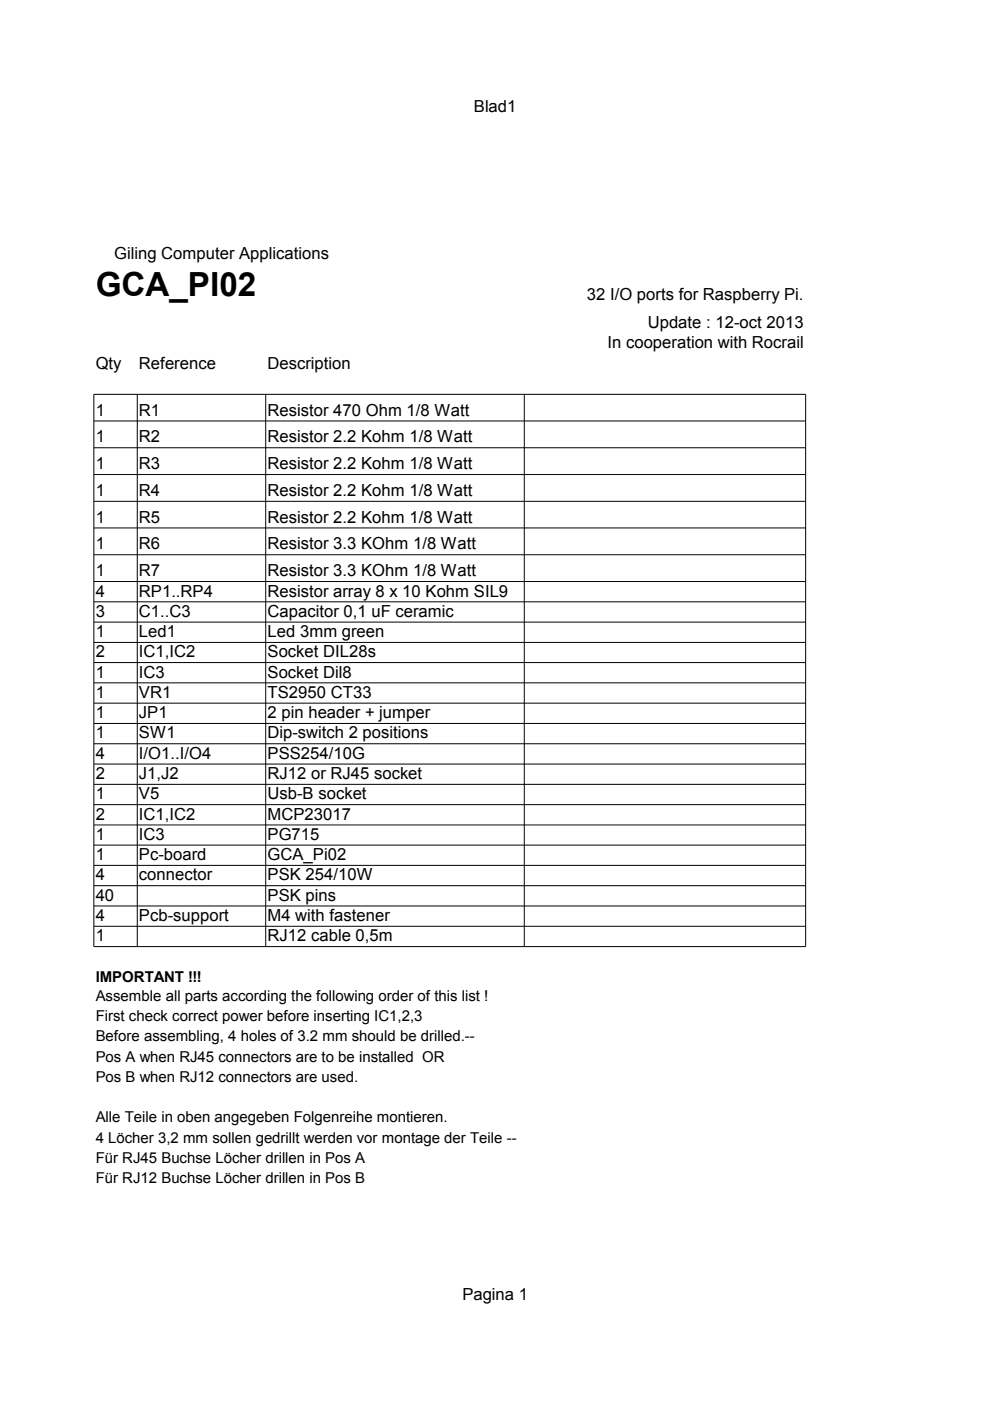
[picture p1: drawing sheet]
<svg xmlns="http://www.w3.org/2000/svg" width="210mm" height="297mm" viewBox="0 0 210 297" stroke-linecap="round" stroke-linejoin="round" font-family="sans-serif">
<defs><g id="words">
<text font-size="7.1" x="20.3" y="62.8">GCA_PI02</text>
<g font-size="3.5">
<text x="100.5" y="23.7">Blad1</text>
<text x="24.2" y="54.8">Giling Computer Applications</text>
<text x="124.4" y="63.5">32 I/O ports for Raspberry Pi.</text>
<text x="137.3" y="69.6">Update : 12-oct 2013</text>
<text x="128.8" y="73.9">In cooperation with Rocrail</text>
<text x="20.3" y="78.2">Qty</text>
<text x="29.5" y="78.2">Reference</text>
<text x="56.7" y="78.2">Description</text>
<text x="20.3" y="88.2">1</text>
<text x="29.5" y="88.2">R1</text>
<text x="56.7" y="88.2">Resistor 470 Ohm 1/8 Watt</text>
<text x="20.3" y="93.8">1</text>
<text x="29.5" y="93.8">R2</text>
<text x="56.7" y="93.8">Resistor 2.2 Kohm 1/8 Watt</text>
<text x="20.3" y="99.5">1</text>
<text x="29.5" y="99.5">R3</text>
<text x="56.7" y="99.5">Resistor 2.2 Kohm 1/8 Watt</text>
<text x="20.3" y="105.2">1</text>
<text x="29.5" y="105.2">R4</text>
<text x="56.7" y="105.2">Resistor 2.2 Kohm 1/8 Watt</text>
<text x="20.3" y="110.8">1</text>
<text x="29.5" y="110.8">R5</text>
<text x="56.7" y="110.8">Resistor 2.2 Kohm 1/8 Watt</text>
<text x="20.3" y="116.5">1</text>
<text x="29.5" y="116.5">R6</text>
<text x="56.7" y="116.5">Resistor 3.3 KOhm 1/8 Watt</text>
<text x="20.3" y="122.2">1</text>
<text x="29.5" y="122.2">R7</text>
<text x="56.7" y="122.2">Resistor 3.3 KOhm 1/8 Watt</text>
<text x="20.3" y="126.5">4</text>
<text x="20.3" y="130.8">3</text>
<text x="29.5" y="126.5">RP1..RP4</text>
<text x="29.5" y="130.8">C1..C3</text>
<text x="56.7" y="126.5">Resistor array 8 x 10 Kohm SIL9</text>
<text x="56.7" y="130.8">Capacitor 0,1 uF ceramic</text>
<text x="20.3" y="135.1">1</text>
<text x="29.5" y="135.1">Led1</text>
<text x="56.7" y="135.1">Led 3mm green</text>
<text x="20.3" y="139.4">2</text>
<text x="20.3" y="143.7">1</text>
<text x="29.5" y="139.4">IC1,IC2</text>
<text x="29.5" y="143.7">IC3</text>
<text x="56.7" y="139.4">Socket DIL28s</text>
<text x="56.7" y="143.7">Socket Dil8</text>
<text x="20.3" y="148">1</text>
<text x="29.5" y="148">VR1</text>
<text x="56.7" y="148">TS2950 CT33</text>
<text x="20.3" y="152.3">1</text>
<text x="29.5" y="152.3">JP1</text>
<text x="56.7" y="152.3">2 pin header + jumper</text>
<text x="20.3" y="156.6">1</text>
<text x="20.3" y="160.9">4</text>
<text x="29.5" y="156.6">SW1</text>
<text x="29.5" y="160.9">I/O1..I/O4</text>
<text x="56.7" y="156.6">Dip-switch 2 positions</text>
<text x="56.7" y="160.9">PSS254/10G</text>
<text x="20.3" y="165.2">2</text>
<text x="29.5" y="165.2">J1,J2</text>
<text x="56.7" y="165.2">RJ12 or RJ45 socket</text>
<text x="20.3" y="169.5">1</text>
<text x="20.3" y="173.8">2</text>
<text x="29.5" y="169.5">V5</text>
<text x="29.5" y="173.8">IC1,IC2</text>
<text x="56.7" y="169.5">Usb-B socket</text>
<text x="56.7" y="173.8">MCP23017</text>
<text x="20.3" y="178.1">1</text>
<text x="29.5" y="178.1">IC3</text>
<text x="56.7" y="178.1">PG715</text>
<text x="20.3" y="182.4">1</text>
<text x="29.5" y="182.4">Pc-board</text>
<text x="56.7" y="182.4">GCA_Pi02</text>
<text x="20.3" y="186.7">4</text>
<text x="20.3" y="191">40</text>
<text x="29.5" y="186.7">connector</text>
<text x="56.7" y="186.7">PSK 254/10W</text>
<text x="56.7" y="191">PSK pins</text>
<text x="20.3" y="195.3">4</text>
<text x="29.5" y="195.3">Pcb-support</text>
<text x="56.7" y="195.3">M4 with fastener</text>
<text x="20.3" y="199.6">1</text>
<text x="56.7" y="199.6">RJ12 cable 0,5m</text>
<text x="98" y="275.7">Pagina 1</text>
</g>
<g font-size="3.2">
<text x="20.3" y="208.2">IMPORTANT !!!</text>
<text x="20.3" y="212.2">Assemble all parts according the following order of this list !</text>
<text x="20.3" y="216.5">First check correct power before inserting IC1,2,3</text>
<text x="20.3" y="220.8">Before assembling, 4 holes of 3.2 mm should be drilled.--</text>
<text x="20.3" y="225.1">Pos A when RJ45 connectors are to be installed OR</text>
<text x="20.3" y="229.4">Pos B when RJ12 connectors are used.</text>
<text x="20.3" y="238">Alle Teile in oben angegeben Folgenreihe montieren.</text>
<text x="20.3" y="242.3">4 Löcher 3,2 mm sollen gedrillt werden vor montage der Teile --</text>
<text x="20.3" y="246.6">Für RJ45 Buchse Löcher drillen in Pos A</text>
<text x="20.3" y="250.9">Für RJ12 Buchse Löcher drillen in Pos B</text>
</g>
</g></defs>
<g fill="none" stroke="#000" stroke-width=".21">
<path d="M19.9 83.6h150.9v117.1h-150.9zM19.9 89.3h150.9M19.9 94.9h150.9M29.1 83.6v117.1M56.3 83.6v117.1M111.2 83.6v117.1M19.9 100.6h150.9M19.9 106.3h150.9M19.9 111.9h150.9M19.9 117.6h150.9M19.9 123.3h150.9M19.9 127.6h150.9"/>
<path d="M19.9 131.9h150.9M19.9 136.2h150.9M19.9 140.5h150.9M19.9 144.8h150.9M19.9 149.1h150.9M19.9 153.4h150.9M19.9 157.7h150.9M19.9 162h150.9M19.9 166.3h150.9M19.9 170.6h150.9M19.9 174.9h150.9M19.9 179.2h150.9"/>
<path d="M19.9 183.5h150.9M19.9 187.8h150.9M19.9 192.1h150.9M19.9 196.4h150.9"/>
</g>
<use href="#words"/>
</svg>
